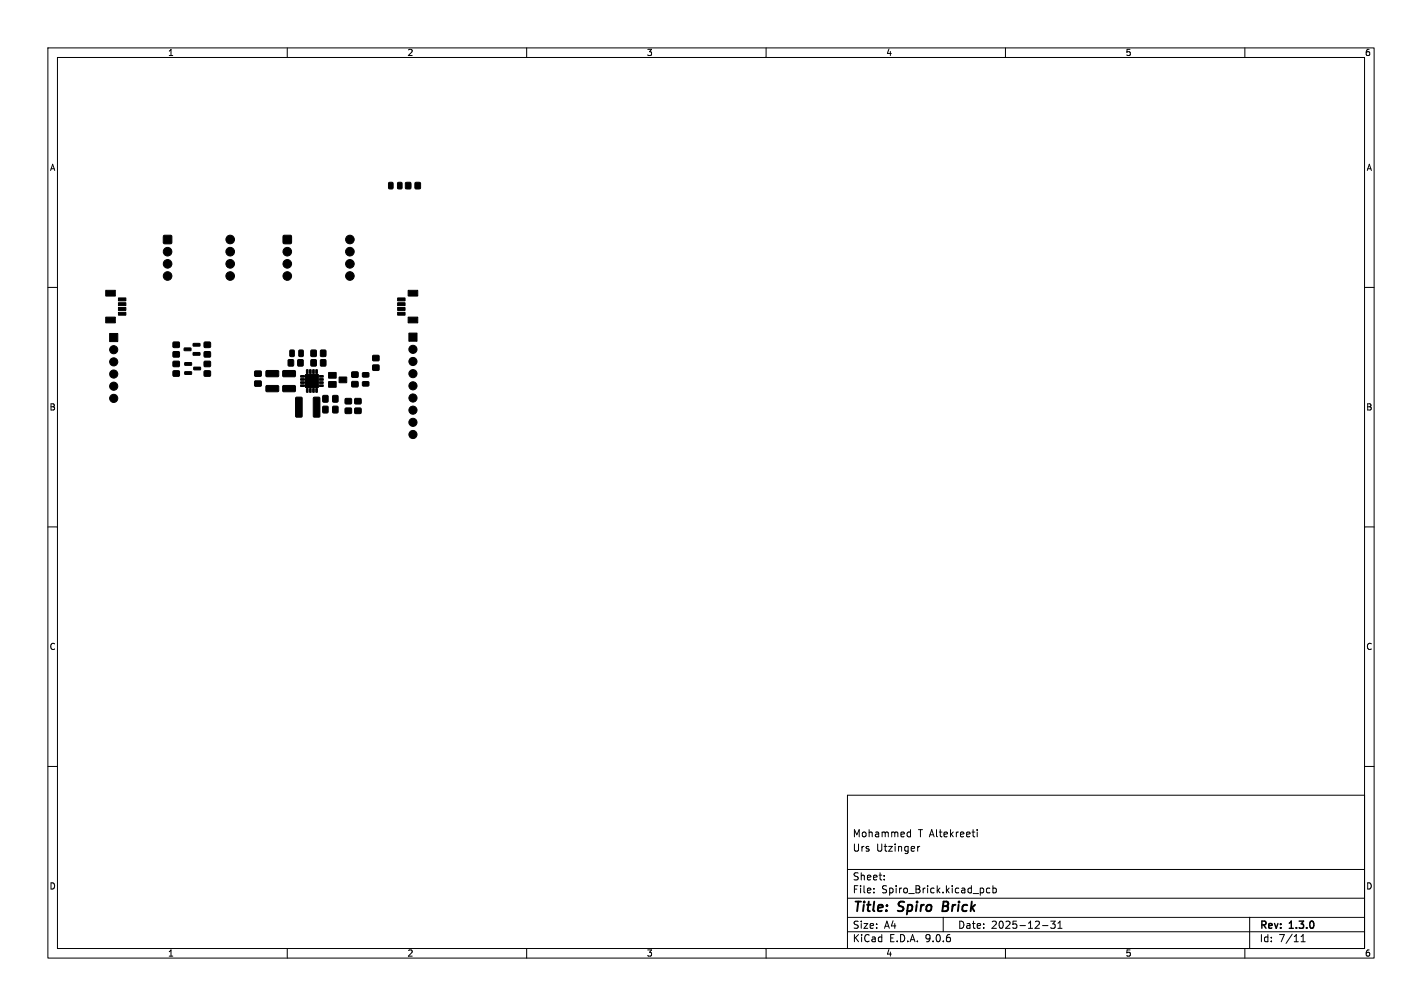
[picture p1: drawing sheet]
<svg xmlns="http://www.w3.org/2000/svg" width="297mm" height="210mm" viewBox="0 0 297 210" stroke-linecap="round" stroke-linejoin="round" font-family="sans-serif">
<defs><g id="words">
<g font-size="2.8">
<text x="178" y="190.9">Title:</text>
<text x="187.7" y="190.9">Spiro</text>
<text x="197.7" y="190.9">Brick</text>
</g>
<g font-size="2.1">
<text x="178" y="178">Urs</text>
<text x="178" y="175">Mohammed</text>
<text x="183" y="178">Utzinger</text>
<text x="191.7" y="175">T Altekreeti</text>
<text x="178" y="184">Sheet:</text>
<text x="178" y="186.7">File:</text>
<text x="184.1" y="186.7">Spiro_Brick.kicad_pcb</text>
<text x="178" y="196.9">KiCad</text>
<text x="178" y="194.1">Size:</text>
<text x="184.7" y="194.1">A4</text>
<text x="185.7" y="196.9">E.D.A.</text>
<text x="193.3" y="196.9">9.0.6</text>
<text x="200" y="194.1">Date:</text>
<text x="207" y="194.1">2025-12-31</text>
<text x="263" y="194.3">Rev:</text>
<text x="263" y="196.9">Id:</text>
<text x="267.1" y="196.9">7/11</text>
<text x="269.4" y="194.3">1.3.0</text>
</g>
<g font-size="1.8">
<text x="35" y="11.9">1</text>
<text x="85" y="11.9">2</text>
<text x="135" y="11.9">3</text>
<text x="185" y="11.9">4</text>
<text x="235" y="11.9">5</text>
<text x="285" y="11.9">6</text>
<text x="10.3" y="35.9">A</text>
<text x="285.4" y="35.9">A</text>
<text x="10.3" y="85.9">B</text>
<text x="285.3" y="85.9">B</text>
<text x="10.3" y="135.9">C</text>
<text x="285.3" y="135.9">C</text>
<text x="10.3" y="185.9">D</text>
<text x="285.3" y="185.9">D</text>
<text x="35" y="199.9">1</text>
<text x="85" y="199.9">2</text>
<text x="135" y="199.9">3</text>
<text x="185" y="199.9">4</text>
<text x="235" y="199.9">5</text>
<text x="285" y="199.9">6</text>
</g>
</g></defs>
<g fill="none" stroke="#000" stroke-width=".21">
<path d="M10 10h277v190h-277zM12 12h273v186h-273zM60 10v2M110 10v2M160 10v2M210 10v2M260 10v2M10 60h2M285 60h2M10 110h2M285 110h2M10 160h2"/>
<path d="M177 166h108v32h-108zM189.6 174.6h.6M189.6 173.8h.6M190.2 173.2v1.5M191.7 176.7v1M192.1 176.7l-.4 .3M203 173.7h.6M203.5 174.7h.1M204.1 173.2v.1M204.1 173.7v1M285 160h2M60 198v2"/>
<path d="M110 198v2M160 198v2M177 194.5h108M177 191.5h108M177 187.5h108M177 181.5h108M182.5 186.3v.1M182.5 185.5v.1M184.7 183.6v.1M184.7 182.8v.1M197 191.5v3M205.4 185.5v.8"/>
<path d="M206.7 185.5l-.4-.1-.3 .3 .2 .6h.5M207.4 185.5l.4-.1 .3 .3-.1 .6h-.6M207.4 184.9v1.5M210 198v2M217.7 193.2h1.2M219.5 192.3h.9l-.5 .6 .4 .1v.7l-.2 .1-.6-.1M221 193.8h.8M221 192.7l.4-.4v1.5M260 198v2M261 191.5v6.5M271.7 196.6h.9M271.7 195.5l.5-.4v1.5"/>
</g>
<path d="M197.1 188.2l-.3 2h.8" fill="none" stroke="#000" stroke-width=".4"/>
<g fill="#000" stroke="#000" stroke-width=".21">
<path d="M81.2 38.1h.7l.2 .1v1l-.1 .2-.6 .1-.2-.2zM83.1 38.1h.6l.3 .1v1l-.2 .2-.5 .1-.3-.2zM84.7 38.1h1.1v1.3h-1.1zM86.7 38.1h1.1v1.3h-1.1zM34.1 49.2l.3-.1h1.4l.1 .3v1.4l-.3 .1h-1.4l-.1-.3zM59.1 49.2l.3-.1h1.4l.1 .3v1.4l-.3 .1h-1.4l-.1-.3zM22.9 69.6h1.7v1.7h-1.7zM22.1 66.2h2v1.2h-2zM22.1 60.6h2v1.2h-2zM24.7 65.2h1.6v.6h-1.6zM24.7 64.2h1.6v.6h-1.6zM24.7 63.2h1.6v.6h-1.6z"/>
<path d="M24.7 62.2h1.6v.6h-1.6zM36.2 73.4h1.2v1.1h-1.2zM36.2 71.4h1.2v1.1h-1.2zM36.2 75.4h1.2v1.1h-1.2zM36.2 77.4h1.2v1.1h-1.2zM38.6 75.7h1.3l.1 .5-1.3 .1zM38.6 77.6h1.3l.1 .5-1.3 .1zM38.5 72.7l1.3-.1 .1 .5-1.4 .1zM40.5 76.7l1.3-.1 .1 .5-1.4 .1zM40.4 73.6h1.3l.1 .5-1.4 .1zM40.4 71.7h1.3l.1 .5-1.4 .1zM42.7 73.4h1.2v1.1h-1.2z"/>
<path d="M42.7 71.4h1.2v1.1h-1.2zM42.7 75.4h1.2v1.1h-1.2zM42.7 77.4h1.2v1.1h-1.2zM53.2 77.5h1.3v1h-1.3zM53.2 79.6h1.3v1h-1.3zM55.6 77.4h2.5l.1 .2v.9l-.2 .2-2.3-.1-.2-.2zM60.2 75.1h1.1v1.3h-1.1zM59.1 77.4h2.5l.1 .2v.9l-.2 .2-2.3-.1-.2-.2zM60.6 73.1h.6l.3 .1v1l-.2 .2-.5 .1-.3-.2zM62.8 78.4h.7l.1 .3h-.8zM62.8 79.1l.7-.1 .1 .3-.8 .1zM62.8 79.7h.7l.1 .3h-.8z"/>
<path d="M62.2 75.1h1.1v1.3h-1.1zM62.5 73.1h.6l.2 .1 .1 1-.2 .2-.6 .1-.2-.2zM64 77.2h.3v.8l-.3-.1zM64.7 77.2h.3l-.1 .8-.2-.1zM65 73.1h1v1.3h-1zM65 75.1h1v1.3h-1zM65.3 77.2h.3v.8l-.3-.1zM66 77.2h.3l-.1 .8-.2-.1zM66.7 79.7h.8v.3h-.7zM66.7 79.1l.8-.1v.3l-.7 .1zM66.7 78.4h.8v.3h-.7zM67 73.1h1v1.3h-1z"/>
<path d="M67 75.1h1v1.3h-1zM68.7 77.8h1.5v1.1h-1.5zM68.7 79.7h1.5v1.1h-1.5zM70.9 78.7h1.5v1.2h-1.5zM73.5 77.7h1.3v1h-1.3zM75.7 77.8h1.2l.2 .2v.6l-.3 .1h-1l-.1-.2zM77.9 76.2h1.2v1.1h-1.2zM77.9 74.2h1.2v1.1h-1.2zM83 62.2h1.6v.6h-1.6zM83 63.2h1.6v.6h-1.6zM83 64.2h1.6v.6h-1.6zM83 65.2h1.6v.6h-1.6z"/>
<path d="M85.2 60.6h2.1v1.2h-2.1zM85.2 66.2h2.1v1.2h-2.1zM85.4 69.5h1.7v1.7h-1.7zM55.6 80.5h2.5l.1 .2v.9l-.2 .2h-2.3l-.2-.3zM59.1 80.5h2.5l.1 .2v.9l-.2 .2h-2.3l-.2-.3zM62.8 80.4l.7-.1 .1 .3-.8 .1zM61.8 83l1.1-.1 .2 .2v3.8l-.1 .2h-1l-.3-.2zM63.8 78.2h2.7v2.7h-2.7zM64 81.1h.3v.8h-.3zM64.7 81.1h.3l-.1 .8h-.2zM65.3 81.1h.3v.8h-.3zM66 81.1h.3l-.1 .8h-.2z"/>
<path d="M66.7 80.4l.8-.1v.3l-.7 .1zM65.5 83l1.1-.1 .2 .2v3.8l-.1 .2h-1l-.3-.2zM67.4 82.6h1.1v1.3h-1.1zM67.4 84.8h1.1v1.4h-1.1zM69.5 82.6h1.1v1.3h-1.1zM69.5 84.8h1.1v1.4h-1.1zM72.1 85.2h1.3v1.1h-1.3zM72.1 83.2h1.3v1.1h-1.3zM73.5 79.7h1.3v1h-1.3zM74.1 85.2h1.3v1.1h-1.3zM74.1 83.2h1.3v1.1h-1.3zM75.7 79.7h1.2l.2 .2v.6l-.3 .1h-1l-.1-.2z"/>
<circle cx="35" cy="55.1" r=".9"/>
<circle cx="35" cy="57.6" r=".9"/>
<circle cx="35" cy="52.5" r=".9"/>
<circle cx="48.1" cy="55.1" r=".9"/>
<circle cx="48.1" cy="57.6" r=".9"/>
<circle cx="48.1" cy="52.5" r=".9"/>
<circle cx="48.1" cy="50" r=".9"/>
<circle cx="60" cy="55.1" r=".9"/>
<circle cx="60" cy="57.6" r=".9"/>
<circle cx="60" cy="52.5" r=".9"/>
<circle cx="73.1" cy="55.1" r=".9"/>
<circle cx="73.1" cy="50" r=".9"/>
<circle cx="73.1" cy="57.6" r=".9"/>
<circle cx="73.1" cy="52.5" r=".9"/>
<circle cx="23.7" cy="75.5" r=".85"/>
<circle cx="23.7" cy="73" r=".85"/>
<circle cx="23.7" cy="78.1" r=".85"/>
<circle cx="86.2" cy="72.9" r=".85"/>
<circle cx="86.2" cy="78" r=".85"/>
<circle cx="86.2" cy="75.5" r=".85"/>
<circle cx="23.7" cy="80.6" r=".85"/>
<circle cx="23.7" cy="83.2" r=".85"/>
<circle cx="86.2" cy="80.5" r=".85"/>
<circle cx="86.2" cy="83.1" r=".85"/>
<circle cx="86.2" cy="90.7" r=".85"/>
<circle cx="86.2" cy="85.6" r=".85"/>
<circle cx="86.2" cy="88.2" r=".85"/>
</g>
<use href="#words"/>
</svg>
